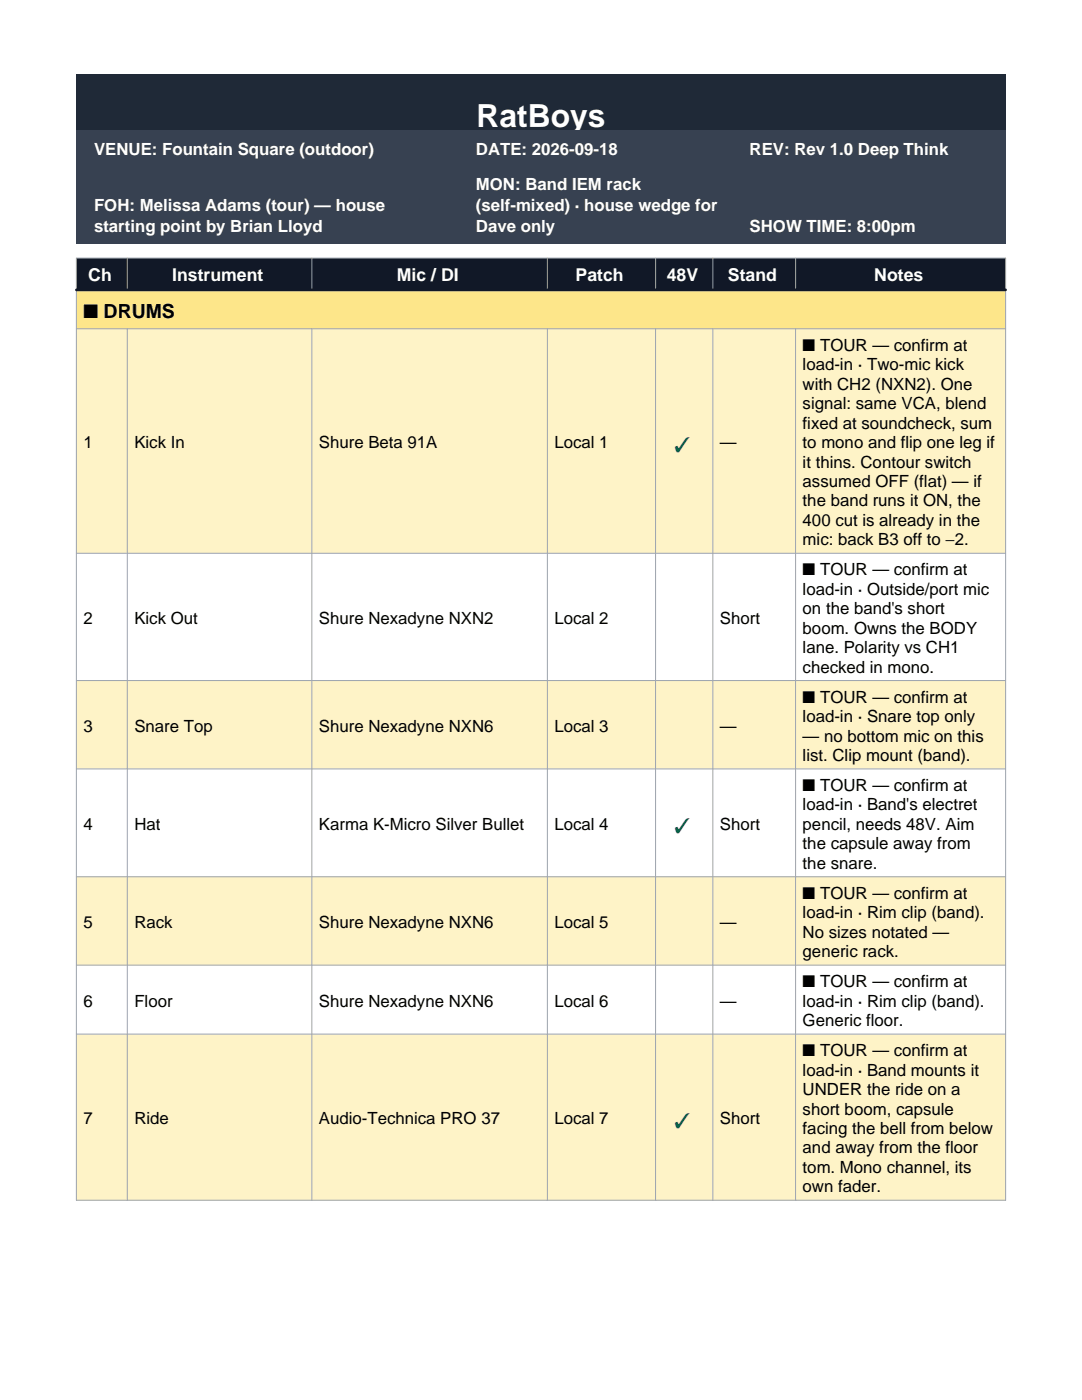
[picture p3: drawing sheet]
<svg xmlns="http://www.w3.org/2000/svg" width="216mm" height="279mm" viewBox="0 0 216 279" stroke-linecap="round" stroke-linejoin="round" font-family="sans-serif">
<defs><g id="words">
<text font-size="6.3" fill="#fff" x="95.1" y="25.4">RatBoys</text>
<g font-size="4.2" fill="#065f46">
<text x="134.6" y="90.1">✓</text>
<text x="134.6" y="166.3">✓</text>
<text x="134.6" y="225.1">✓</text>
</g>
<text font-size="3.9" x="16.7" y="63.5">■ DRUMS</text>
<g font-size="3.5" fill="#fff">
<text x="17.6" y="56.1">Ch</text>
<text x="34.3" y="56.1">Instrument</text>
<text x="79.2" y="56.1">Mic / DI</text>
<text x="114.9" y="56.1">Patch</text>
<text x="133" y="56.1">48V</text>
<text x="145.2" y="56.1">Stand</text>
<text x="174.5" y="56.1">Notes</text>
</g>
<g font-size="3.4" fill="#fff">
<text x="18.8" y="30.9">VENUE: Fountain Square (outdoor)</text>
<text x="95" y="30.9">DATE: 2026-09-18</text>
<text x="149.6" y="30.9">REV: Rev 1.0 Deep Think</text>
<text x="95" y="37.9">MON: Band IEM rack</text>
<text x="18.8" y="42.2">FOH: Melissa Adams (tour) — house</text>
<text x="18.8" y="46.4">starting point by Brian Lloyd</text>
<text x="95" y="42.2">(self-mixed) · house wedge for</text>
<text x="95" y="46.4">Dave only</text>
<text x="149.6" y="46.4">SHOW TIME: 8:00pm</text>
</g>
<g font-size="3.4">
<text x="160.2" y="70">■ TOUR — confirm at</text>
<text x="160.2" y="73.9">load-in · Two-mic kick</text>
<text x="160.2" y="77.8">with CH2 (NXN2). One</text>
<text x="160.2" y="81.7">signal: same VCA, blend</text>
<text x="16.7" y="89.4">1</text>
<text x="26.8" y="89.4">Kick In</text>
<text x="63.6" y="89.4">Shure Beta 91A</text>
<text x="110.6" y="89.4">Local 1</text>
<text x="143.7" y="89.4">—</text>
<text x="160.2" y="85.5">fixed at soundcheck, sum</text>
<text x="160.2" y="89.4">to mono and flip one leg if</text>
<text x="160.2" y="93.3">it thins. Contour switch</text>
<text x="160.2" y="97.2">assumed OFF (flat) — if</text>
<text x="160.2" y="101.1">the band runs it ON, the</text>
<text x="160.2" y="105">400 cut is already in the</text>
<text x="160.2" y="108.8">mic: back B3 off to −2.</text>
<text x="160.2" y="114.8">■ TOUR — confirm at</text>
<text x="160.2" y="118.7">load-in · Outside/port mic</text>
<text x="16.7" y="124.5">2</text>
<text x="26.8" y="124.5">Kick Out</text>
<text x="63.6" y="124.5">Shure Nexadyne NXN2</text>
<text x="110.6" y="124.5">Local 2</text>
<text x="143.7" y="124.5">Short</text>
<text x="160.2" y="122.6">on the band's short</text>
<text x="160.2" y="126.5">boom. Owns the BODY</text>
<text x="160.2" y="130.4">lane. Polarity vs CH1</text>
<text x="160.2" y="134.2">checked in mono.</text>
<text x="160.2" y="140.2">■ TOUR — confirm at</text>
<text x="16.7" y="146">3</text>
<text x="26.8" y="146">Snare Top</text>
<text x="63.6" y="146">Shure Nexadyne NXN6</text>
<text x="110.6" y="146">Local 3</text>
<text x="143.7" y="146">—</text>
<text x="160.2" y="144.1">load-in · Snare top only</text>
<text x="160.2" y="148">— no bottom mic on this</text>
<text x="160.2" y="151.9">list. Clip mount (band).</text>
<text x="160.2" y="157.9">■ TOUR — confirm at</text>
<text x="160.2" y="161.7">load-in · Band's electret</text>
<text x="16.7" y="165.6">4</text>
<text x="26.8" y="165.6">Hat</text>
<text x="63.6" y="165.6">Karma K-Micro Silver Bullet</text>
<text x="110.6" y="165.6">Local 4</text>
<text x="143.7" y="165.6">Short</text>
<text x="160.2" y="165.6">pencil, needs 48V. Aim</text>
<text x="160.2" y="169.5">the capsule away from</text>
<text x="160.2" y="173.4">the snare.</text>
<text x="160.2" y="179.4">■ TOUR — confirm at</text>
<text x="16.7" y="185.2">5</text>
<text x="26.8" y="185.2">Rack</text>
<text x="63.6" y="185.2">Shure Nexadyne NXN6</text>
<text x="110.6" y="185.2">Local 5</text>
<text x="143.7" y="185.2">—</text>
<text x="160.2" y="183.3">load-in · Rim clip (band).</text>
<text x="160.2" y="187.1">No sizes notated —</text>
<text x="160.2" y="191">generic rack.</text>
<text x="160.2" y="197">■ TOUR — confirm at</text>
<text x="16.7" y="200.9">6</text>
<text x="26.8" y="200.9">Floor</text>
<text x="63.6" y="200.9">Shure Nexadyne NXN6</text>
<text x="110.6" y="200.9">Local 6</text>
<text x="143.7" y="200.9">—</text>
<text x="160.2" y="200.9">load-in · Rim clip (band).</text>
<text x="160.2" y="204.8">Generic floor.</text>
<text x="160.2" y="210.8">■ TOUR — confirm at</text>
<text x="160.2" y="214.7">load-in · Band mounts it</text>
<text x="160.2" y="218.5">UNDER the ride on a</text>
<text x="16.7" y="224.4">7</text>
<text x="26.8" y="224.4">Ride</text>
<text x="63.6" y="224.4">Audio-Technica PRO 37</text>
<text x="110.6" y="224.4">Local 7</text>
<text x="143.7" y="224.4">Short</text>
<text x="160.2" y="222.4">short boom, capsule</text>
<text x="160.2" y="226.3">facing the bell from below</text>
<text x="160.2" y="230.2">and away from the floor</text>
<text x="160.2" y="234.1">tom. Mono channel, its</text>
<text x="160.2" y="237.9">own fader.</text>
</g>
</g></defs>
<path d="M15.2 14.8h185.5v11.3h-185.5z" fill-rule="evenodd" fill="#1f2937"/>
<path d="M15.2 26.1h185.5v22.6h-185.5z" fill-rule="evenodd" fill="#374151"/>
<path d="M15.2 51.5h185.5v6.4h-185.5z" fill-rule="evenodd" fill="#111827"/>
<path d="M15.2 57.9h185.5v7.7h-185.5z" fill-rule="evenodd" fill="#fde68a"/>
<path d="M15.2 65.6h185.5v44.8h-185.5z" fill-rule="evenodd" fill="#fef3c7"/>
<path d="M15.2 110.4h185.5v25.4h-185.5z" fill-rule="evenodd" fill="#fff"/>
<path d="M15.2 135.8h185.5v17.7h-185.5z" fill-rule="evenodd" fill="#fef3c7"/>
<path d="M15.2 153.5h185.5v21.5h-185.5z" fill-rule="evenodd" fill="#fff"/>
<path d="M15.2 175h185.5v17.6h-185.5z" fill-rule="evenodd" fill="#fef3c7"/>
<path d="M15.2 192.6h185.5v13.8h-185.5z" fill-rule="evenodd" fill="#fff"/>
<path d="M15.2 206.4h185.5v33.1h-185.5z" fill-rule="evenodd" fill="#fef3c7"/>
<g fill="none" stroke="#9ca3af" stroke-width=".2">
<path d="M15.2 51.5h185.5v188h-185.5zM15.2 57.9h185.5M25.4 51.5v6.4M62.2 51.5v6.4M109.2 51.5v6.4M130.8 51.5v6.4M142.2 51.5v6.4M158.7 51.5v6.4M15.2 65.6h185.5M25.4 65.6v173.9M62.2 65.6v173.9M109.2 65.6v173.9"/>
<path d="M130.8 65.6v173.9M142.2 65.6v173.9M158.7 65.6v173.9M15.2 110.4h185.5M15.2 135.8h185.5M15.2 153.5h185.5M15.2 175h185.5M15.2 192.6h185.5M15.2 206.4h185.5"/>
</g>
<path d="M15.2 57.9h185.5" fill="none" stroke="#111827" stroke-width=".53"/>
<use href="#words"/>
</svg>
